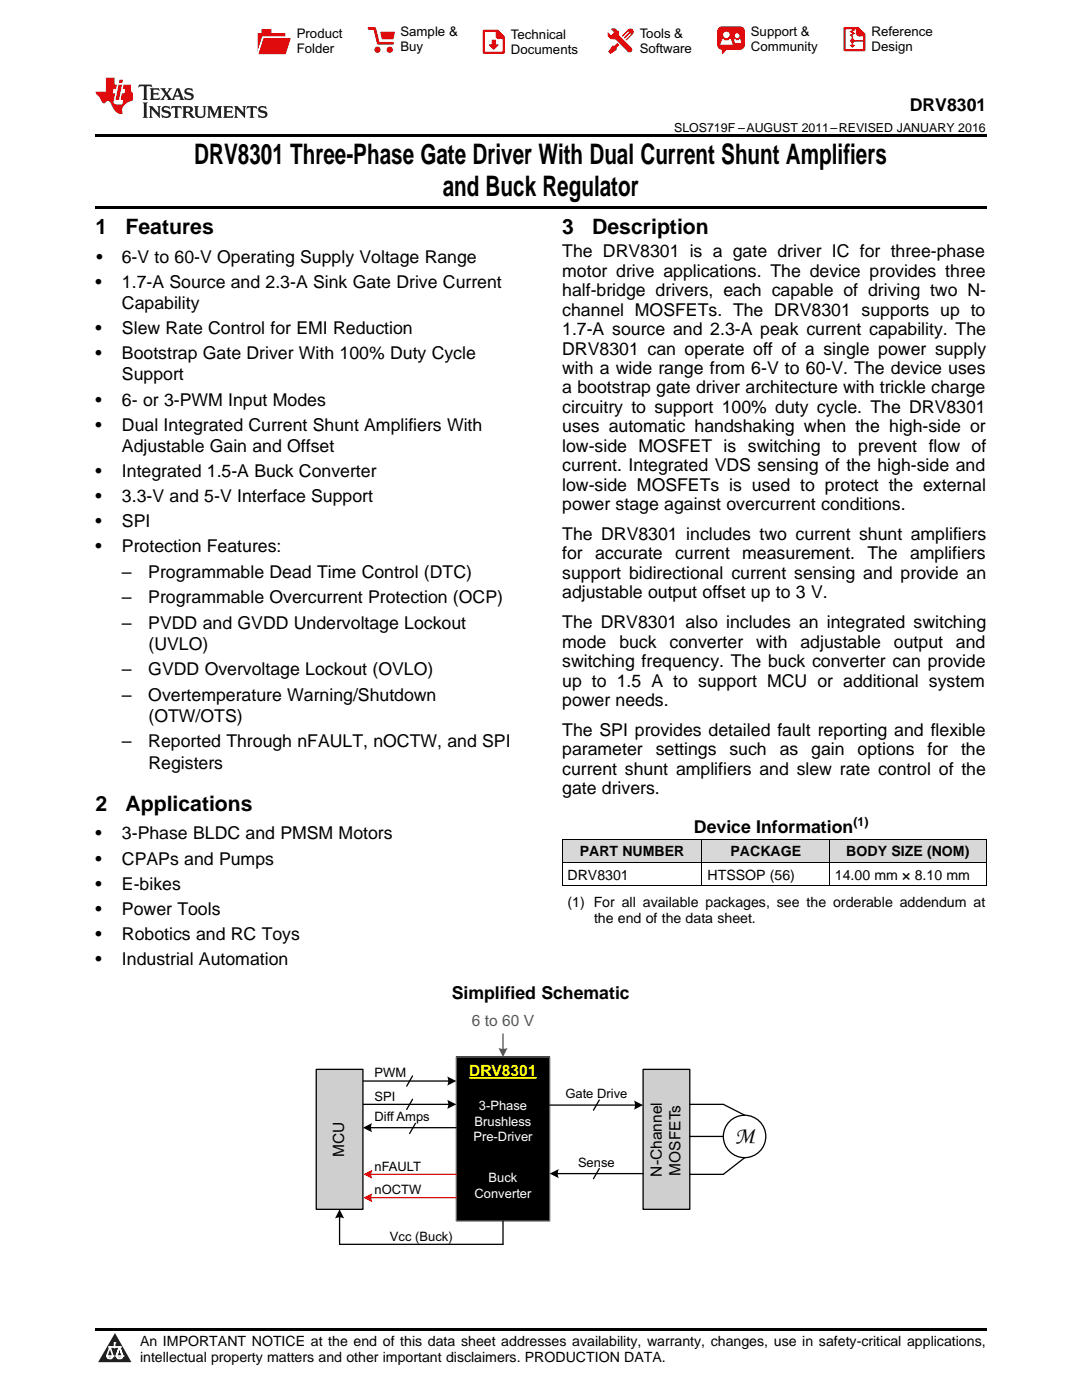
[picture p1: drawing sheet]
<svg xmlns="http://www.w3.org/2000/svg" width="216mm" height="279mm" viewBox="0 0 216 279" stroke-linecap="round" stroke-linejoin="round" font-family="sans-serif">
<defs><g id="words">
<g font-size="5.6">
<text x="38.8" y="32.8">DRV8301 Three-Phase Gate Driver With Dual Current Shunt Amplifiers</text>
<text x="88.3" y="39.2">and Buck Regulator</text>
</g>
<text font-size="4.7" x="146.6" y="228.2">M</text>
<g font-size="4.2">
<text x="19" y="46.7">1</text>
<text x="25" y="46.7">Features</text>
<text x="112.2" y="46.7">3</text>
<text x="118.2" y="46.7">Description</text>
<text x="19" y="161.8">2</text>
<text x="25" y="161.8">Applications</text>
</g>
<g font-size="3.5">
<text x="181.5" y="22.2">DRV8301</text>
<text x="19.2" y="52.4">•</text>
<text x="24.3" y="52.4">6-V to 60-V Operating Supply Voltage Range</text>
<text x="112.2" y="51.4">The DRV8301 is a gate driver IC for three-phase</text>
<text x="19" y="57.4">•</text>
<text x="24.3" y="57.4">1.7-A Source and 2.3-A Sink Gate Drive Current</text>
<text x="112.2" y="55.2">motor drive applications. The device provides three</text>
<text x="112.2" y="59.1">half-bridge drivers, each capable of driving two N-</text>
<text x="24.3" y="61.7">Capability</text>
<text x="112.2" y="63">channel MOSFETs. The DRV8301 supports up to</text>
<text x="19" y="66.7">•</text>
<text x="19" y="71.7">•</text>
<text x="24.3" y="66.7">Slew Rate Control for EMI Reduction</text>
<text x="24.3" y="71.7">Bootstrap Gate Driver With 100% Duty Cycle</text>
<text x="112.2" y="66.9">1.7-A source and 2.3-A peak current capability. The</text>
<text x="112.2" y="70.8">DRV8301 can operate off of a single power supply</text>
<text x="24.3" y="75.9">Support</text>
<text x="112.2" y="74.6">with a wide range from 6-V to 60-V. The device uses</text>
<text x="19" y="80.9">•</text>
<text x="24.3" y="80.9">6- or 3-PWM Input Modes</text>
<text x="112.2" y="78.5">a bootstrap gate driver architecture with trickle charge</text>
<text x="112.2" y="82.4">circuitry to support 100% duty cycle. The DRV8301</text>
<text x="19" y="85.9">•</text>
<text x="24.3" y="85.9">Dual Integrated Current Shunt Amplifiers With</text>
<text x="112.2" y="86.3">uses automatic handshaking when the high-side or</text>
<text x="19" y="95.2">•</text>
<text x="24.3" y="90.2">Adjustable Gain and Offset</text>
<text x="24.3" y="95.2">Integrated 1.5-A Buck Converter</text>
<text x="112.2" y="90.2">low-side MOSFET is switching to prevent flow of</text>
<text x="112.2" y="94.1">current. Integrated VDS sensing of the high-side and</text>
<text x="19" y="100.2">•</text>
<text x="24.3" y="100.2">3.3-V and 5-V Interface Support</text>
<text x="112.2" y="97.9">low-side MOSFETs is used to protect the external</text>
<text x="112.2" y="101.8">power stage against overcurrent conditions.</text>
<text x="19" y="105.2">•</text>
<text x="24.3" y="105.2">SPI</text>
<text x="112.2" y="107.8">The DRV8301 includes two current shunt amplifiers</text>
<text x="19" y="110.2">•</text>
<text x="24.3" y="110.2">Protection Features:</text>
<text x="112.2" y="111.7">for accurate current measurement. The amplifiers</text>
<text x="24.3" y="115.3">–</text>
<text x="29.6" y="115.3">Programmable Dead Time Control (DTC)</text>
<text x="112.2" y="115.5">support bidirectional current sensing and provide an</text>
<text x="112.2" y="119.4">adjustable output offset up to 3 V.</text>
<text x="24.3" y="120.4">–</text>
<text x="24.3" y="125.4">–</text>
<text x="29.6" y="120.4">Programmable Overcurrent Protection (OCP)</text>
<text x="29.6" y="125.4">PVDD and GVDD Undervoltage Lockout</text>
<text x="112.2" y="125.4">The DRV8301 also includes an integrated switching</text>
<text x="29.6" y="129.7">(UVLO)</text>
<text x="112.2" y="129.3">mode</text>
<text x="123.6" y="129.3">buck</text>
<text x="133.6" y="129.3">converter</text>
<text x="150.9" y="129.3">with</text>
<text x="159.7" y="129.3">adjustable</text>
<text x="178.4" y="129.3">output</text>
<text x="190.8" y="129.3">and</text>
<text x="24.3" y="134.8">–</text>
<text x="29.6" y="134.8">GVDD Overvoltage Lockout (OVLO)</text>
<text x="112.2" y="133.1">switching frequency. The buck converter can provide</text>
<text x="112.2" y="137">up to 1.5 A to support MCU or additional system</text>
<text x="24.3" y="139.8">–</text>
<text x="29.6" y="139.8">Overtemperature Warning/Shutdown</text>
<text x="112.2" y="140.9">power needs.</text>
<text x="24.3" y="149.2">–</text>
<text x="29.6" y="149.2">Reported Through nFAULT, nOCTW, and SPI</text>
<text x="29.6" y="144.1">(OTW/OTS)</text>
<text x="112.2" y="146.9">The SPI provides detailed fault reporting and flexible</text>
<text x="29.6" y="153.4">Registers</text>
<text x="112.2" y="150.7">parameter</text>
<text x="112.2" y="154.6">current shunt amplifiers and slew rate control of the</text>
<text x="130.8" y="150.7">settings</text>
<text x="145.6" y="150.7">such</text>
<text x="155.6" y="150.7">as</text>
<text x="161.9" y="150.7">gain</text>
<text x="171.1" y="150.7">options</text>
<text x="185.1" y="150.7">for</text>
<text x="191.8" y="150.7">the</text>
<text x="112.2" y="158.5">gate drivers.</text>
<text x="19" y="167.5">•</text>
<text x="24.3" y="167.5">3-Phase BLDC and PMSM Motors</text>
<text x="138.5" y="166.2">Device Information</text>
<text x="19" y="172.5">•</text>
<text x="24.3" y="172.5">CPAPs and Pumps</text>
<text x="19" y="177.6">•</text>
<text x="24.3" y="177.6">E-bikes</text>
<text x="19" y="182.6">•</text>
<text x="24.3" y="182.6">Power Tools</text>
<text x="19" y="187.6">•</text>
<text x="24.3" y="187.6">Robotics and RC Toys</text>
<text x="19" y="192.6">•</text>
<text x="24.3" y="192.6">Industrial Automation</text>
<text x="90.1" y="199.3">Simplified Schematic</text>
</g>
<text font-size="3.1" fill="#00b04f" x="94.2" y="204.8">6 to 60 V</text>
<text font-size="3.1" fill="#ff0" x="93.6" y="214.8">DRV8301</text>
<g font-size="3.1">
<text x="68.7" y="230.9" transform="rotate(-90 68.7 230.9)">MCU</text>
<text x="132" y="234.8" transform="rotate(-90 132 234.8)">N-Channel</text>
<text x="135.8" y="234.6" transform="rotate(-90 135.8 234.6)">MOSFETs</text>
</g>
<g font-size="2.8">
<text x="115.7" y="170.9">PART NUMBER</text>
<text x="145.8" y="170.9">PACKAGE</text>
<text x="168.9" y="170.9">BODY SIZE (NOM)</text>
<text x="113.2" y="175.5">DRV8301</text>
<text x="141.2" y="175.5">HTSSOP (56)</text>
<text x="166.6" y="175.5">14.00 mm × 8.10 mm</text>
<text x="113.2" y="181">(1) For all available packages, see the orderable addendum at</text>
<text x="118.5" y="184.2">the end of the data sheet.</text>
<text x="27.9" y="268.6">An IMPORTANT NOTICE at the end of this data sheet addresses availability, warranty, changes, use in safety-critical applications,</text>
<text x="27.9" y="271.8">intellectual property matters and other important disclaimers. PRODUCTION DATA.</text>
</g>
<g font-size="2.6">
<text x="59.2" y="7.6">Product</text>
<text x="59.2" y="10.6">Folder</text>
<text x="79.9" y="7.3">Sample &amp;</text>
<text x="79.9" y="10.2">Buy</text>
<text x="102" y="7.8">Technical</text>
<text x="102" y="10.8">Documents</text>
<text x="127.6" y="7.6">Tools &amp;</text>
<text x="127.6" y="10.6">Software</text>
<text x="149.8" y="7.2">Support &amp;</text>
<text x="149.8" y="10.2">Community</text>
<text x="173.9" y="7.3">Reference</text>
<text x="173.9" y="10.2">Design</text>
<text x="74.7" y="215">PWM</text>
<text x="74.7" y="219.7">SPI</text>
<text x="112.8" y="219.1">Gate Drive</text>
<text x="74.7" y="223.7">Diff Amps</text>
<text x="74.7" y="233.7">nFAULT</text>
<text x="115.3" y="232.8">Sense</text>
<text x="74.7" y="238.3">nOCTW</text>
<text x="77.8" y="247.7">Vcc (Buck)</text>
</g>
<g font-size="2.6" fill="#fff">
<text x="95.5" y="221.6">3-Phase</text>
<text x="94.5" y="227.8">Pre-Driver</text>
<text x="94.7" y="224.7">Brushless</text>
<text x="94.7" y="239">Converter</text>
<text x="97.5" y="235.9">Buck</text>
</g>
<g font-size="2.5">
<text x="134.5" y="26.3">SLOS719F –AUGUST 2011–REVISED JANUARY 2016</text>
<text x="170.3" y="164.8">(1)</text>
</g>
</g></defs>
<g fill="#d8d8d8">
<path d="M112.2 167.5h27.9v4.7h-27.9z"/>
<path d="M140.1 167.5h25.4v4.7h-25.4z"/>
<path d="M165.5 167.5h31.3v4.7h-31.3z"/>
</g>
<path d="M22.9 266l3.3 5.9h-6.6z" fill="#231f20"/>
<path d="M21.3 270.6h1.2l-.3 .5h-.3a.53 .53 0 0 1-.6-.5z" fill-rule="evenodd" fill="#fff"/>
<path d="M21.3 270.6h1.2l-.3 .5h-.3a.53 .53 0 0 1-.6-.5z" fill="none" stroke="#231f20" stroke-width=".33"/>
<path d="M21.3 270.6l1.2 .1-.3 .4h-.5z" fill="none" stroke="#fff" stroke-width=".33"/>
<path d="M22.9 268.9h.1" fill="none" stroke="#fff" stroke-width=".33"/>
<path d="M22.9 268v.9z" fill="#fff"/>
<path d="M22.9 268v.9z" fill="none" stroke="#fff" stroke-width=".33"/>
<circle cx="22.9" cy="268" r=".16" fill="#fff"/>
<path d="M21.8 268.8h.1" fill="none" stroke="#fff" stroke-width=".33"/>
<path d="M21.8 268.8h2.2z" fill="#fff"/>
<path d="M21.8 268.8h2.2z" fill="none" stroke="#fff" stroke-width=".33"/>
<circle cx="24" cy="268.8" r=".16" fill="#fff"/>
<path d="M23.2 270.6h.1" fill="none" stroke="#fff" stroke-width=".33"/>
<path d="M23.8 268.8l-.6 1.8z" fill="#fff"/>
<path d="M23.8 268.8l-.6 1.8z" fill="none" stroke="#fff" stroke-width=".33"/>
<path d="M23.8 268.8l.7 1.8z" fill="#fff"/>
<path d="M23.8 268.8l.7 1.8z" fill="none" stroke="#fff" stroke-width=".33"/>
<path d="M24.4 270.6h.1" fill="none" stroke="#fff" stroke-width=".33"/>
<circle cx="21.3" cy="270.6" r=".16" fill="#fff"/>
<path d="M22 268.8l-.7 1.8z" fill="#fff"/>
<path d="M22 268.8l-.7 1.8z" fill="none" stroke="#fff" stroke-width=".33"/>
<path d="M22 268.8l.5 1.8z" fill="#fff"/>
<path d="M22 268.8l.5 1.8z" fill="none" stroke="#fff" stroke-width=".33"/>
<circle cx="22.5" cy="270.6" r=".16" fill="#fff"/>
<path d="M23.3 270.6h1.2a.63 .63 0 0 1-.6 .5 .63 .63 0 0 1-.6-.5z" fill-rule="evenodd" fill="#fff"/>
<path d="M23.3 270.6h1.2a.63 .63 0 0 1-.6 .5 .63 .63 0 0 1-.6-.5z" fill="none" stroke="#231f20" stroke-width=".33"/>
<path d="M23.3 270.6h1.2l-.4 .5h-.5z" fill="none" stroke="#fff" stroke-width=".33"/>
<path d="M23.2 270.6h.1" fill="none" stroke="#fff" stroke-width=".33"/>
<circle cx="24.5" cy="270.6" r=".16" fill="#fff"/>
<path d="M91.1 210.9h18.6v32.8h-18.6zM19 265.1h177.8v.5h-177.8z" fill="#000"/>
<path d="M91.1 210.9h18.6v32.8h-18.6z" fill="none" stroke="#696969" stroke-width=".26"/>
<path d="M93.6 215.1h13.5" fill="none" stroke="#ff0" stroke-width=".33"/>
<path d="M72.4 215.7h17.3M72.5 220.4h17.2M73.8 225.1h17.3" fill="none" stroke="#000" stroke-width=".26"/>
<g fill="#000">
<path d="M89.2 214.8l1.9 .9-1.9 1 .2-.8z" fill-rule="evenodd"/>
<path d="M72.4 225.1l1.8-1-.2 .8 .2 1.1z" fill-rule="evenodd"/>
<path d="M89.2 219.5l1.9 .9-1.9 .9 .2-.7z" fill-rule="evenodd"/>
</g>
<path d="M100.4 206.3v3.3" fill="none" stroke="#00b04f" stroke-width=".26"/>
<path d="M99.5 209.1l1.1 .2 .7-.2-.9 1.8z" fill-rule="evenodd" fill="#00b04f"/>
<path d="M63.1 213.4h9.3v27.9h-9.3z" fill-rule="evenodd" fill="#cfcfcf"/>
<path d="M63.1 213.4h9.3v27.9h-9.3zM82.3 214.7l-1.1 2.1" fill="none" stroke="#000" stroke-width=".26"/>
<path d="M128.3 213.4h9.3v27.9h-9.3z" fill-rule="evenodd" fill="#cfcfcf"/>
<path d="M82.3 219.4l-1.1 2M119.6 219.5l-1.2 2.1M128.3 213.4h9.3v27.9h-9.3zM109.7 220.5h17.2M111.1 234.2h17.2M119.6 233.2l-1.2 2" fill="none" stroke="#000" stroke-width=".26"/>
<g fill="#000">
<path d="M109.7 234.2l1.8-.9-.2 .7 .2 1.1z" fill-rule="evenodd"/>
<path d="M126.5 219.6l1.8 .9-1.8 1 .2-1.1z" fill-rule="evenodd"/>
</g>
<path d="M73.9 234.4h17.2" fill="none" stroke="#f00" stroke-width=".26"/>
<path d="M72.5 234.4l1.8-.9-.2 .7 .2 1.1z" fill-rule="evenodd" fill="#f00"/>
<path d="M73.9 239h17.2" fill="none" stroke="#f00" stroke-width=".26"/>
<path d="M72.5 239l1.8-.9-.2 .7 .2 1.1z" fill-rule="evenodd" fill="#f00"/>
<path d="M82.9 224.2l-1.2 2M67.8 242.7v5.6h32.6v-4.6" fill="none" stroke="#000" stroke-width=".26"/>
<path d="M67.8 241.3l.9 1.9-.8-.2-1.1 .2z" fill-rule="evenodd" fill="#000"/>
<circle cx="148.6" cy="226.8" r="4.2" fill="#fff"/>
<g fill="none" stroke="#000" stroke-width=".26">
<path d="M137.6 226.8h6.7M137.6 220.4h6.7l4.3 2.2M148.6 231l-4.3 3.4h-6.7"/>
<circle cx="148.6" cy="226.8" r="4.2"/>
</g>
<path d="M112.2 176.8h84.6M112.2 172.1h84.6M112.2 167.4h84.6M112.2 167.5v9.3M140.1 167.5v9.3M165.5 167.5v9.3M196.8 167.5v9.3" fill="none" stroke="#000" stroke-width=".2"/>
<path d="M19 26.8h177.8v.6h-177.8zM19 41.2h177.8v.5h-177.8zM112.2 176.8h.1zM165.4 176.8h.1zM196.7 176.8h.1z" fill="#000"/>
<path d="M27.7 16.9l-.1 .6 .6-.3h.5v.2v2.2l-.2 .4h1l-.2-.4v-2.2v-.2h.5l.6 .3-.2-.6zM29.9 17.6l.2 .4v1.6l-.2 .4h1.9l.1-.6a1.09 1.09 0 0 1-1.3 .1v-.6h.6l.4 .2v-.7l-.2 .2h-.8v-.6l.2-.1a1.01 1.01 0 0 1 1 .3l-.1-.6zM32 17.6l.9 1.2-1 1.2h.9l-.2-.3 .5-.7 .5 .7-.3 .3h1.7l-.2-.3 .1-.4h1l.1 .4-.2 .3h1l-.3-.4-.7-2h-.5l-1 2.2-.8-1.1 .9-1.1h-.9l.2 .2-.4 .7-.4-.7 .2-.2zM35.4 18l.4 1h-.8zM37 17.7a.66 .66 0 0 0-.2 .8 .66 .66 0 0 0 .6 .4l.7 .2 .1 .2a.8 .8 0 0 1-.7 .4 .8 .8 0 0 1-.7-.5l.1 .8 .2-.2a.94 .94 0 0 0 1.1 .1 .94 .94 0 0 0 .4-.9 1.48 1.48 0 0 0-1.3-.6v-.4a1.1 1.1 0 0 1 1.2 .2l-.2-.6-.2 .1-.5-.1zM28.5 20.4l.2 .4v2.3l-.2 .4h1l-.2-.4v-2.3l.2-.4zM29.7 21.2l.2 .4v1.5l-.2 .4h.8l-.3-.4 .1-1.3 1.6 1.8v-2l.2-.4h-.7l.2 .2v1.1l-1.2-1.3zM32.5 21.3a.66 .66 0 0 0-.2 .8 .66 .66 0 0 0 .6 .4l.6 .2 .2 .2a.8 .8 0 0 1-.8 .4 .8 .8 0 0 1-.7-.5l.2 .7 .2-.1a.94 .94 0 0 0 1 .1 .94 .94 0 0 0 .5-1 1.47 1.47 0 0 0-1.3-.6l-.1-.3a1.1 1.1 0 0 1 1.3 .2l-.2-.6-.2 .1-.5-.2zM34.3 21.2l-.2 .6a.64 .64 0 0 1 .8-.3v1.6l-.2 .4h1l-.3-.4 .1-1.6a.66 .66 0 0 1 .8 .3l-.2-.6zM36.3 21.2l.3 .4v1.5l-.3 .4h1l-.2-.2v-.7h.5l.1 .1a.8 .8 0 0 0 1.2 .7l-1-1a.62 .62 0 0 0 .6-.5 .62 .62 0 0 0-.6-.7zM37.1 21.5h.1a.48 .48 0 0 1 .6 0 .48 .48 0 0 1 .1 .6l-.2 .1-.6 .1zM38.7 21.2l.2 .2a2.29 2.29 0 0 0 .4 2 1.05 1.05 0 0 0 1.7-.7v-1.3l.2-.2h-.8l.2 .4v1.1a.61 .61 0 0 1-.6 .6 .61 .61 0 0 1-.6-.6v-1.1l.3-.4zM41.3 21.2l.3 .4v1.5l-.3 .4h.8l-.2-.4v-1.4l.8 1.9 .9-1.9v1.4l-.2 .4h.9l-.2-.4v-1.5l.2-.4h-.8l-.7 1.5-.6-1.5zM44.5 21.2l.2 .4v1.5l-.2 .4h1.9l.2-.6a1.1 1.1 0 0 1-1.4 .2v-.7h.6l.4 .2v-.6l-.2 .1-.8 .1v-.6l.2-.1a1.02 1.02 0 0 1 1.1 .2l-.2-.5zM46.7 21.2l.2 .4v1.5l-.2 .4h.8l-.3-.4 .1-1.3 1.6 1.8v-2l.2-.4h-.7l.2 .2v1.1l-1.2-1.3zM49.3 21.2l-.1 .6a.64 .64 0 0 1 .8-.3v1.6l-.3 .4h1l-.2-.4v-1.6a.66 .66 0 0 1 .8 .3l-.1-.6zM51.7 21.3a.66 .66 0 0 0-.2 .7 .66 .66 0 0 0 .7 .5l.6 .2 .1 .2a.8 .8 0 0 1-.7 .4 .8 .8 0 0 1-.7-.5l.1 .7 .2-.1a.94 .94 0 0 0 1.1 .1 .94 .94 0 0 0 .4-1 1.48 1.48 0 0 0-1.2-.6l-.1-.3a1.1 1.1 0 0 1 1.2 .2l-.2-.6-.1 .1-.6-.2z" fill="#231f20"/>
<path d="M21.1 15.5v2.8h-2v.4l.9 .9a.96 .96 0 0 0 1 1 .59 .59 0 0 1 .5-.4 .59 .59 0 0 1 .5 .3l.4 .8a1.61 1.61 0 0 0 2.1 1.3 1.63 1.63 0 0 1 1.1-2.2l.9-.3v-1.5a1.6 1.6 0 0 1-.4-1.7h-1.4l-.2 .9h.5l-.2 .8h-.5l-.2 1v.3h.5l-.2 .9h-.7a.74 .74 0 0 1-1-.6l.3-1.6h-.5l.2-.8h.5l.1-.9h-.4v-1.4zM23.7 16.9l-.7 3h.8l.6-3zM23.8 15.9l-.1 .7h.7l.2-.7z" fill="#ee1d23"/>
<g fill="#d60000">
<path d="M52.2 5.8h2v.8h2.7v4.2h-5.5v-4.2h.8z" fill-rule="evenodd"/>
<path d="M52.5 7.5h5.6l-1.1 3.3h-5.6z" fill-rule="evenodd"/>
</g>
<path d="M52.4 7.4h5.7v.1h-5.6l-1.1 3.3z" fill-rule="evenodd" fill="#fff"/>
<path d="M52.4 7.4h5.7v.1h-5.6l-1.1 3.3z" fill="none" stroke="#fff" stroke-width=".2"/>
<path d="M73.6 5.7h1.2l.7 2.9h2.8" fill="none" stroke="#d60000" stroke-width=".55"/>
<g fill="#d60000">
<path d="M75.9 6.3h2.9l-.3 1.6h-2.3z" fill-rule="evenodd"/>
<circle cx="75.3" cy="9.9" r=".62"/>
<circle cx="77.8" cy="9.9" r=".62"/>
</g>
<path d="M96.6 6.2h2.7l1.2 1.2v3.1h-3.9z" fill="none" stroke="#d60000" stroke-width=".44"/>
<g fill="#d60000">
<path d="M98.1 7.9h.8v1h.6l-1 1.1-.9-1v-.1h.5z" fill-rule="evenodd"/>
<path d="M98.9 6.2h.4l1.2 1.2v.4h-1.2l-.4-.4z" fill-rule="evenodd"/>
<path d="M122 5.7h.8l.6 .6 .1 .7 2.5 2.5-.7 .8-2.4-2.3-1.1-.2-.6-.6v-.8l.8 .6 .4-.4v-.2l-.4-.5z" fill-rule="evenodd"/>
<path d="M122.2 9.1h.5l.5-.5 .4 .4-.5 .5-.1 .4-1.2 .9-.4-.5z" fill-rule="evenodd"/>
<path d="M125.3 5.9a.67 .67 0 0 1 1 0 .67 .67 0 0 1 0 .9z" fill-rule="evenodd"/>
<path d="M125.3 5.9l1 .9-1.2 1.2h-.2v-.2l.9-.9 .1-.2h-.2l-1 1h-.2v-.2l1-1v-.2h-.2l-1 1h-.2v-.2z" fill-rule="evenodd"/>
<circle cx="125.6" cy="9.9" r=".54"/>
</g>
<path d="M123.4 6.3l-.1 .7" fill="none" stroke="#d60000" stroke-width=".2"/>
<g fill="#d60000">
<path d="M143.4 5.5l.7-.2h3.6a.95 .95 0 0 1 .9 .9v2.8a.95 .95 0 0 1-.9 .9h-3.6a.95 .95 0 0 1-1-.9v-2.8z" fill-rule="evenodd"/>
<path d="M144 9.9h1l-.8 .9h-.2z" fill-rule="evenodd"/>
</g>
<g fill="#fff">
<path d="M146.6 8.6h1.3z"/>
<path d="M144.1 7.8h.3l.1 .2h.8l.2-.2h.3l.4 1.1h-2.5z" fill-rule="evenodd"/>
<path d="M146.5 7.8h.2l.2 .2h.5l.1-.2h.2l.2 .8h-1.3z" fill-rule="evenodd"/>
<circle cx="144.9" cy="6.9" r=".65"/>
<circle cx="147.1" cy="7.1" r=".48"/>
</g>
<path d="M168.5 5.6h2.7l1.3 1.3v3.1h-4z" fill="none" stroke="#d60000" stroke-width=".44"/>
<path d="M170.1 7.3v1.8M170.1 8.1h2.3" fill="none" stroke="#d60000" stroke-width=".3"/>
<g fill="#d60000">
<path d="M170.9 5.6h.3l1.3 1.3v.4h-1.1l-.5-.6z" fill-rule="evenodd"/>
<circle cx="170.1" cy="8.1" r=".42"/>
<circle cx="171.4" cy="6.7" r=".55"/>
</g>
<g fill="#d60000">
<path d="M169.5 9h1.2l-.6 .5z"/>
<path d="M169.8 5.8h.6l.3 .2-.6 .3 .6 .4-.7 .3 .2 .3h-.2l-.5-.3 .6-.3-.6-.4 .6-.3z"/>
</g>
<use href="#words"/>
</svg>
